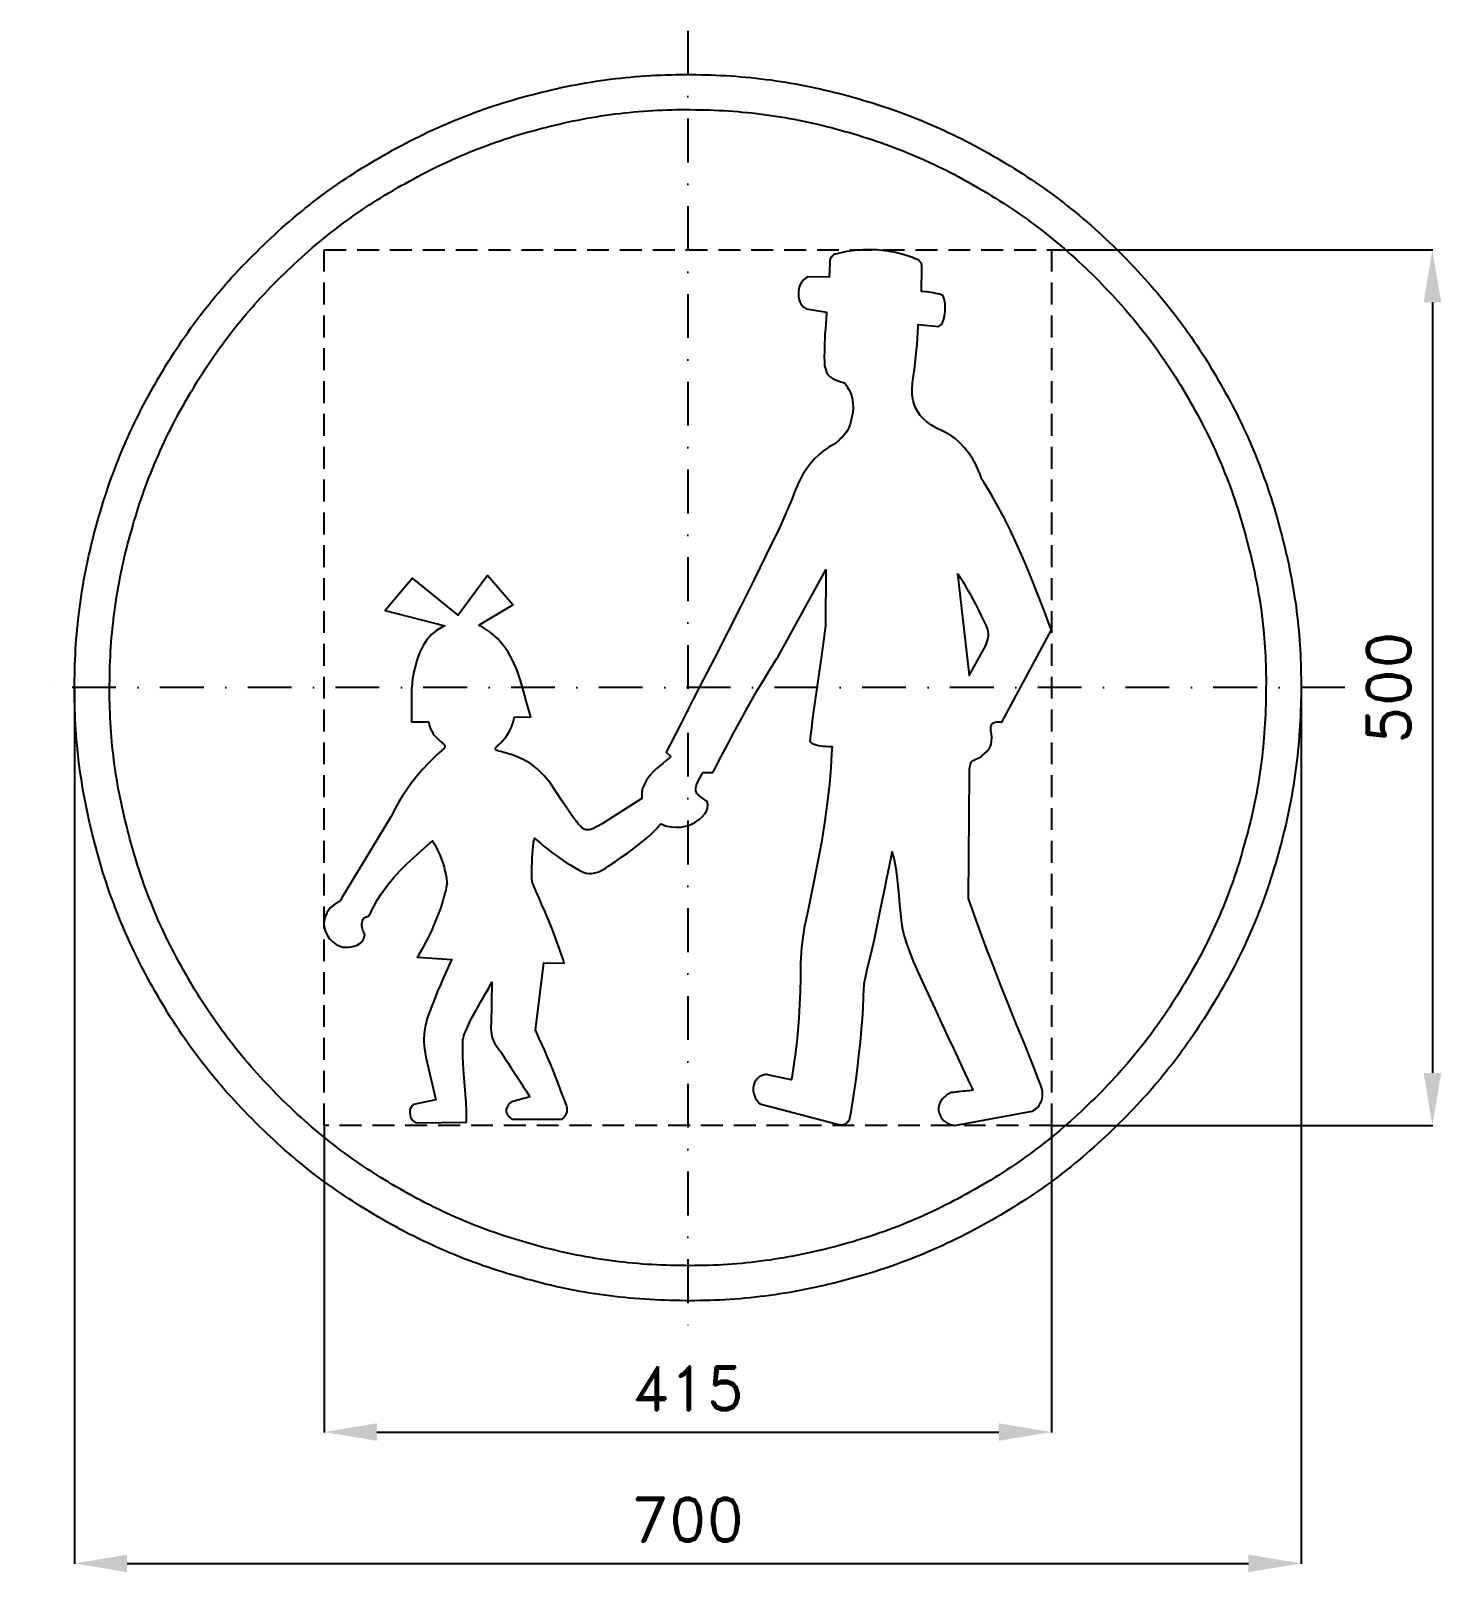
# Model space of a CAD drawing. Header units: millimetres. Extents: x -375 to 430, y -505 to 375.
import ezdxf

# ---------------------------------------------------------------- set-up
doc = ezdxf.new("R2010")
doc.units = ezdxf.units.MM
doc.header["$LTSCALE"] = 5
doc.linetypes.add('ČERCHOVANÁX2', pattern=[2, 1, -0.5, 0, -0.5])
doc.linetypes.add('ČÁRKOVANÁX2', pattern=[1.5, 1, -0.5])
doc.layers.add('Kóty', color=2, linetype='Continuous')
doc.layers.add('Značka', color=7, linetype='Continuous')
doc.styles.get("Standard").update_dxf_attribs({"font": 'romand.shx', "height": 25})
doc.dimstyles.get("Standard").update_dxf_attribs({"dimtxt": 25, "dimasz": 30, "dimexe": 0.18, "dimexo": 0.0625, "dimgap": 12.5, "dimtad": 1, "dimdec": 0, "dimzin": 0, "dimdsep": 46, "dimtxsty": 'Standard', "dimcen": 0.09, "dimadec": 0, "dimazin": 0, "dimtfac": 1, "dimtdec": 0, "dimtofl": 0, "dimtmove": 0, "dimatfit": 3, "dimfxl": 1, "dimtolj": 1, "dimtzin": 0, "dimarcsym": 0})

msp = doc.modelspace()

# ---------------------------------------------------------------- blocks, each defined once
blk = doc.blocks.new('*D2')
at = {"layer": 'Defpoints', "color": 0, "transparency": 16777216}
for p in [(-350.05, 0), (350, -4.58), (350, -500.03)]:
    blk.add_point(p, dxfattribs=at)
at = {"layer": 'Kóty', "color": 0, "lineweight": -2, "transparency": 16777216}
for p, q in [((-350.05, -0.06), (-350.05, -500.21)), ((350, -4.64), (350, -500.21)), ((-320.05, -500.03), (320, -500.03))]:
    blk.add_line(p, q, dxfattribs=at)
at = {"layer": 'Kóty', "color": 0, "transparency": 16777216}
for points in [[(-320.05, -495.03), (-320.05, -505.03), (-350.05, -500.03)], [(320, -495.03), (320, -505.03), (350, -500.03)]]:
    blk.add_solid(points, dxfattribs=at)
at = {"layer": 'Kóty', "color": 0, "transparency": 16777216, "insert": (-0.03, -475.03), "char_height": 25, "attachment_point": 5}
blk.add_mtext('\\A1;700', dxfattribs=at)
blk = doc.blocks.new('*D3')
at = {"layer": 'Defpoints', "color": 0, "transparency": 16777216}
for p in [(207.5, 250), (207.5, -250), (425, -250)]:
    blk.add_point(p, dxfattribs=at)
at = {"layer": 'Kóty', "color": 0, "lineweight": -2, "transparency": 16777216}
for p, q in [((207.5625, 250), (425.18, 250)), ((425, 220), (425, -220)), ((207.5625, -250), (425.18, -250))]:
    blk.add_line(p, q, dxfattribs=at)
at = {"layer": 'Kóty', "color": 0, "transparency": 16777216}
for points in [[(420, 220), (430, 220), (425, 250)], [(420, -220), (430, -220), (425, -250)]]:
    blk.add_solid(points, dxfattribs=at)
at = {"layer": 'Kóty', "color": 0, "transparency": 16777216, "insert": (400, 0), "char_height": 25, "attachment_point": 5, "rotation": 90}
blk.add_mtext('\\A1;500', dxfattribs=at)
blk = doc.blocks.new('*D4')
at = {"layer": 'Defpoints', "color": 0, "transparency": 16777216}
for p in [(-207.5, -250), (207.5, -250), (207.5, -425.03)]:
    blk.add_point(p, dxfattribs=at)
at = {"layer": 'Kóty', "color": 0, "lineweight": -2, "transparency": 16777216}
for p, q in [((-207.5, -250.06), (-207.5, -425.21)), ((207.5, -250.06), (207.5, -425.21)), ((-177.5, -425.03), (177.5, -425.03))]:
    blk.add_line(p, q, dxfattribs=at)
at = {"layer": 'Kóty', "color": 0, "transparency": 16777216}
for points in [[(-177.5, -420.03), (-177.5, -430.03), (-207.5, -425.03)], [(177.5, -420.03), (177.5, -430.03), (207.5, -425.03)]]:
    blk.add_solid(points, dxfattribs=at)
at = {"layer": 'Kóty', "color": 0, "transparency": 16777216, "insert": (0, -400.03), "char_height": 25, "attachment_point": 5}
blk.add_mtext('\\A1;415', dxfattribs=at)

# ---------------------------------------------------------------- dimensions: what is measured, and where the dimension line sits
at = {"layer": 'Kóty'}
dim = msp.add_linear_dim(base=(425, -250), p1=(207.5, 250), p2=(207.5, -250), angle=90, dimstyle='Standard', dxfattribs=at)
dim.commit()
dim.dimension.update_dxf_attribs({"geometry": '*D3', "text_midpoint": (400, 0)})
for base, p1, p2, picture, middle in [((350, -500.029), (-350.054, 0), (350, -4.581), '*D2', (-0.027, -475.029)), ((207.5, -425.029), (-207.5, -250), (207.5, -250), '*D4', (0, -400.029))]:
    dim = msp.add_linear_dim(base=base, p1=p1, p2=p2, dimstyle='Standard', dxfattribs=at)
    dim.commit()
    dim.dimension.update_dxf_attribs({"geometry": picture, "text_midpoint": middle})

# ---------------------------------------------------------------- linework, layer by layer
at = {"layer": 'Značka', "color": 6, "linetype": 'ČERCHOVANÁX2', "lineweight": 25, "ltscale": 5}
for p, q in [((0, 375), (0, -375)), ((375, 0), (-375, 0))]:
    msp.add_line(p, q, dxfattribs=at)
at = {"layer": 'Značka', "color": 5}
for points in [[(350, 0), (350, -2.291), (350, -4.581, -0.0321663), (346.5, -50.208, -0.0357268), (336.9, -95.004, -0.0366679), (321.8, -138.262, -0.0347487), (300.8, -178.953, -0.0340422), (275, -216.774, -0.0344423), (244.2, -250.706, -0.0345546), (209.5, -280.563, -0.0344262), (171, -305.374, -0.034386), (129.7, -325.223, -0.0344168), (86.2, -339.231, -0.0344232), (41.2, -347.724, -0.0344159), (-4.6, -349.97, -0.0344167), (-50.2, -346.527, -0.034417), (-95, -336.859, -0.0344219), (-138.2, -321.716, -0.0344258), (-179, -300.792, -0.0344196), (-216.8, -274.979, -0.0344135), (-250.7, -244.227, -0.0344027), (-280.6, -209.504, -0.0344212), (-305.4, -171.017, -0.0344081), (-325.2, -129.751, -0.0344167), (-339.2, -86.154, -0.034422), (-347.7, -41.156, -0.0344239), (-350, 4.581, -0.0344186), (-346.5, 50.244, -0.0344066), (-336.9, 95.004, -0.0344079), (-321.7, 138.22, -0.0344215), (-300.8, 178.953, -0.0344123), (-275, 216.776, -0.0344159), (-244.2, 250.706, -0.0344112), (-209.5, 280.56, -0.0344102), (-171, 305.374, -0.0344135), (-129.8, 325.224, -0.0344133), (-86.2, 339.231, -0.0344178), (-41.2, 347.724, -0.0344147), (4.6, 349.97, -0.0344183), (50.2, 346.527, -0.0344185), (95, 336.859, -0.0344139), (138.2, 321.715, -0.0344122), (179, 300.792, -0.034421), (216.8, 274.98, -0.0343987), (250.7, 244.227, -0.0344281), (280.6, 209.501, -0.0344954), (305.4, 171.017, -0.0344081), (325.2, 129.763, -0.0340917), (339.2, 86.154, -0.0328069), (347.5, 43.384, -0.0342764), (350, 0)], [(330, 0), (330, -2.16), (330, -4.32, -0.0321676), (326.7, -47.339, -0.0357412), (317.6, -89.575, -0.0366598), (303.4, -130.361, -0.0347689), (283.6, -168.727, -0.0340415), (259.3, -204.387, -0.0344506), (230.3, -236.38, -0.034559), (197.5, -264.531, -0.0344287), (161.2, -287.924, -0.034392), (122.3, -306.639, -0.034413), (81.2, -319.846, -0.0344226), (38.8, -327.854, -0.0344166), (-4.3, -329.972, -0.0344155), (-47.4, -326.726, -0.0344178), (-89.6, -317.61, -0.0344206), (-130.3, -303.332, -0.0344145), (-168.7, -283.604, -0.034423), (-204.4, -259.266, -0.034424), (-236.4, -230.271, -0.0344207), (-264.5, -197.532, -0.0344091), (-287.9, -161.245, -0.0344122), (-306.6, -122.337, -0.0343888), (-319.8, -81.231, -0.0343928), (-327.9, -38.804, -0.034449), (-330, 4.32, -0.0344398), (-326.7, 47.373, -0.0344103), (-317.6, 89.575, -0.0344275), (-303.3, 130.322, -0.0344042), (-283.6, 168.727, -0.0344117), (-259.3, 204.389, -0.034409), (-230.3, 236.38, -0.0344094), (-197.5, 264.528, -0.0344108), (-161.2, 287.924, -0.0344214), (-122.3, 306.639, -0.0344114), (-81.2, 319.846, -0.034423), (-38.8, 327.854, -0.0344179), (4.3, 329.972, -0.0344171), (47.4, 326.726, -0.0344183), (89.6, 317.61, -0.0344109), (130.3, 303.332, -0.0344202), (168.7, 283.604, -0.0344124), (204.4, 259.267, -0.034393), (236.4, 230.271, -0.0344124), (264.5, 197.529, -0.0344903), (287.9, 161.245, -0.0344317), (306.6, 122.348, -0.034062), (319.8, 81.231, -0.032789), (327.7, 40.905, -0.034256), (330, 0)], [(-119.2, 35.662), (-99.8, 47.356), (-114.3, 64.079), (-131.1, 41.323), (-157.2, 62.444), (-172.8, 44.017), (-138.7, 35.373), (-139.2, 35.134), (-139.7, 34.887), (-143.2, 32.876), (-146.3, 30.286), (-148.9, 27.364), (-151, 24.092), (-152.9, 20.292), (-154.4, 16.315), (-155.4, 12.725), (-156.3, 9.078), (-157.1, 4.811), (-157.6, 0.513), (-157.7, -0.285), (-157.8, -1.084), (-157.8, -19.484), (-148, -19.621), (-147.9, -19.887), (-147.9, -20.152), (-147.4, -21.819), (-146.9, -23.439), (-146.2, -24.745), (-145.5, -25.986), (-144.7, -27.085), (-143.9, -28.116), (-143.1, -28.89), (-142.4, -29.622), (-141.3, -30.517), (-140.3, -31.384), (-139.8, -31.823), (-139.3, -32.302), (-139, -32.581), (-138.8, -32.883), (-138.7, -33.089), (-138.7, -33.305), (-138.6, -33.509), (-138.6, -33.716), (-138.6, -33.921), (-138.7, -34.119), (-138.8, -34.288), (-138.9, -34.448), (-139, -34.635), (-139.2, -34.805), (-139.2, -34.854), (-139.3, -34.902), (-139.8, -35.388), (-140.4, -35.875), (-141.5, -36.861), (-142.7, -37.862), (-145.4, -40.412), (-148.1, -43.054), (-151.4, -46.688), (-154.7, -50.476), (-157.7, -54.4), (-160.6, -58.459), (-162.8, -61.815), (-164.9, -65.244), (-167, -69.002), (-169, -72.836), (-169.4, -73.526), (-169.7, -74.217), (-197.9, -120.526), (-197.9, -120.6), (-197.9, -120.673), (-198, -121.084), (-198.2, -121.458), (-198.5, -121.76), (-198.8, -122.02), (-199.2, -122.292), (-199.6, -122.532), (-200, -122.752), (-200.4, -122.97), (-200.9, -123.27), (-201.4, -123.59), (-204.1, -125.817), (-206.1, -128.652), (-207, -130.619), (-207.5, -132.711), (-207.7, -134.787), (-207.5, -136.859), (-206.9, -139.168), (-205.8, -141.333), (-204.5, -143.363), (-202.7, -145.104), (-201.7, -145.892), (-200.7, -146.588), (-199.4, -147.292), (-198, -147.849), (-197.5, -148.01), (-197, -148.161), (-196.7, -148.173), (-196.4, -148.183), (-195.7, -148.193), (-195.1, -148.189), (-193.6, -148.123), (-192.1, -147.958), (-190.7, -147.669), (-189.2, -147.204), (-188.1, -146.714), (-187.2, -146.077), (-186.4, -145.449), (-185.8, -144.723), (-185.4, -144.027), (-185, -143.279), (-184.7, -142.361), (-184.4, -141.41), (-184.4, -141.171), (-184.4, -140.932), (-184.4, -140.824), (-184.5, -140.716), (-184.6, -140.502), (-184.7, -140.285), (-185, -139.753), (-185.2, -139.21), (-185.5, -138.49), (-185.7, -137.752), (-185.9, -136.994), (-186, -136.226), (-186, -135.577), (-186, -134.927), (-185.9, -134.043), (-185.7, -133.168), (-185.5, -132.591), (-185.3, -132.056), (-185, -131.721), (-184.7, -131.432), (-184.4, -131.196), (-184, -131.006), (-183.6, -130.833), (-183.1, -130.702), (-182.7, -130.598), (-182.2, -130.514), (-182.1, -130.501), (-182.1, -130.489), (-181.6, -129.602), (-181.2, -128.717), (-180.4, -127.003), (-179.5, -125.309), (-177.3, -121.341), (-174.8, -117.505), (-171.5, -112.85), (-167.8, -108.427), (-164.1, -104.358), (-160.2, -100.465), (-157, -97.502), (-153.8, -94.604), (-150.4, -91.597), (-147, -88.601), (-146.4, -88.074), (-145.8, -87.546), (-145.6, -87.854), (-145.4, -88.164), (-145, -88.794), (-144.6, -89.431), (-143.7, -91.082), (-142.8, -92.766), (-141.7, -95.119), (-140.7, -97.523), (-139.9, -100.009), (-139.1, -102.535), (-138.6, -104.585), (-138.1, -106.656), (-137.8, -108.858), (-137.5, -111.075), (-137.5, -111.465), (-137.4, -111.855), (-137.6, -112.46), (-137.7, -113.065), (-137.9, -114.29), (-138.2, -115.51), (-139, -118.641), (-139.9, -121.744), (-141.2, -126.017), (-142.8, -130.234), (-144.5, -134.545), (-146.4, -138.792), (-148, -142.211), (-149.7, -145.587), (-151.7, -149.154), (-153.7, -152.664), (-154, -153.278), (-154.4, -153.891), (-134.7, -155.292), (-134.9, -155.778), (-135.2, -156.264), (-136.8, -159.663), (-138.4, -163.088), (-139.8, -166.363), (-141.2, -169.656), (-142.6, -172.982), (-144, -176.326), (-145, -179.042), (-146.1, -181.759), (-147.4, -185.207), (-148.7, -188.698), (-149.4, -191.202), (-149.9, -193.747), (-150.3, -195.887), (-150.5, -198.043), (-150.6, -200.255), (-150.6, -202.47), (-150.5, -204.306), (-150.3, -206.137), (-150, -208.167), (-149.7, -210.186), (-149.6, -210.552), (-149.6, -210.919), (-143.9, -235.365), (-156.5, -238.031), (-156.7, -238.13), (-156.8, -238.233), (-157.5, -238.836), (-158, -239.577), (-158.4, -240.482), (-158.6, -241.446), (-158.7, -242.742), (-158.5, -244.032), (-158.2, -245.28), (-157.5, -246.424), (-157.1, -247.026), (-156.6, -247.558), (-156, -247.97), (-155.4, -248.285), (-155.2, -248.355), (-155.1, -248.42), (-126.3, -248.076), (-126.3, -247.375), (-126.3, -246.675), (-126.4, -241.761), (-126.6, -236.852), (-126.9, -232.161), (-127.3, -227.474), (-127.6, -222.775), (-128, -218.075), (-128.2, -214.308), (-128.4, -210.537), (-128.5, -206.525), (-128.5, -202.512), (-128.5, -201.803), (-128.5, -201.093), (-128.3, -200.529), (-128.1, -199.965), (-127.8, -198.858), (-127.4, -197.758), (-126.3, -195.109), (-125.2, -192.503), (-123.6, -189.186), (-121.8, -185.93), (-120.1, -182.768), (-118.3, -179.632), (-116.8, -177.132), (-115.4, -174.627), (-113.8, -171.926), (-112.4, -169.192), (-112.1, -168.701), (-111.9, -168.21), (-112.3, -192.258), (-112.4, -192.526), (-112.4, -192.794), (-112.4, -194.531), (-112.3, -196.267), (-112.1, -197.717), (-111.8, -199.148), (-111.5, -200.419), (-111, -201.657), (-110.6, -202.562), (-110.1, -203.428), (-109.4, -204.42), (-108.7, -205.381), (-106.4, -208.58), (-104.3, -211.856), (-102.4, -214.659), (-100.6, -217.461), (-98.8, -220.32), (-96.9, -223.184), (-95.4, -225.495), (-93.9, -227.802), (-92.3, -230.257), (-90.7, -232.703), (-90.5, -233.134), (-90.2, -233.565), (-100.4, -236.451), (-100.6, -236.587), (-100.8, -236.726), (-101.7, -237.491), (-102.5, -238.397), (-103, -239.098), (-103.4, -239.867), (-103.6, -240.605), (-103.6, -241.368), (-103.6, -242.119), (-103.4, -242.849), (-103.1, -243.584), (-102.6, -244.26), (-102.2, -244.748), (-101.8, -245.198), (-101.2, -245.695), (-100.6, -246.136), (-100.4, -246.256), (-100.3, -246.372), (-71.7, -246.345), (-71.5, -246.208), (-71.4, -246.071), (-70.7, -245.206), (-70, -244.297), (-69.5, -243.59), (-69.1, -242.83), (-68.9, -242.14), (-68.8, -241.423), (-68.8, -240.608), (-68.9, -239.797), (-69, -239.071), (-69.2, -238.362), (-69.6, -237.365), (-70.1, -236.382), (-71.9, -231.72), (-73.6, -226.994), (-75.1, -222.922), (-76.7, -218.888), (-78.4, -214.742), (-80.2, -210.61), (-81.6, -207.255), (-83.1, -203.917), (-84.8, -200.341), (-86.4, -196.785), (-86.7, -196.156), (-87, -195.528), (-82.2, -157.216), (-70.6, -157.285), (-70.8, -156.575), (-71, -155.866), (-72.7, -150.934), (-74.4, -146.041), (-76.1, -141.41), (-77.9, -136.809), (-79.8, -132.211), (-81.7, -127.634), (-83.3, -123.959), (-84.9, -120.292), (-86.6, -116.371), (-88.3, -112.449), (-88.6, -111.754), (-88.9, -111.058), (-88.9, -110.689), (-88.9, -110.32), (-89, -109.575), (-89, -108.83), (-89, -106.938), (-89, -105.045), (-89, -102.482), (-88.9, -99.92), (-88.8, -97.356), (-88.6, -94.795), (-88.4, -92.776), (-88.2, -90.761), (-88, -88.677), (-87.7, -86.6), (-87.6, -86.242), (-87.5, -85.883), (-87.2, -86.178), (-86.9, -86.472), (-86.2, -87.055), (-85.5, -87.635), (-83.9, -89.059), (-82.2, -90.461), (-79.9, -92.274), (-77.6, -94.042), (-75.3, -95.75), (-73, -97.411), (-71.1, -98.704), (-69.2, -99.952), (-66.8, -101.451), (-64.3, -102.937), (-62.1, -104.274), (-59.7, -105.367), (-58.1, -105.848), (-56.4, -106.079, 0.0375309), (-54.7, -106.072), (-53.1, -105.822), (-51.3, -105.312), (-49.6, -104.579), (-47.2, -103.228), (-45, -101.7), (-41.3, -99.189), (-37.6, -96.673), (-34.4, -94.454), (-31.3, -92.174), (-28.3, -89.804), (-25.2, -87.345), (-22.9, -85.317), (-20.6, -83.214), (-18.3, -80.93), (-16.1, -78.538), (-15.7, -78.11), (-15.4, -77.68), (-14.8, -77.953), (-14.3, -78.215), (-13.1, -78.667), (-12, -79.034), (-9.5, -79.567), (-6.9, -79.748, 0.0478875), (-3, -79.449), (0.7, -78.44), (3.8, -77.134), (6.5, -75.353), (8.2, -73.851), (9.7, -72.09), (10.6, -70.573), (11.2, -68.922), (11.3, -68.102), (11.4, -67.268), (11.4, -66.567), (11.3, -65.874), (11.2, -65.454), (11.1, -65.037), (10.7, -64.807), (10.4, -64.576), (9.7, -64.149), (9.1, -63.717), (7.8, -62.811), (6.6, -61.823), (5.9, -61.163), (5.2, -60.42), (4.9, -59.84), (4.6, -59.212), (4.5, -58.554), (4.5, -57.879), (4.5, -57.1), (4.7, -56.337), (5.1, -55.195), (5.6, -54.089), (6.8, -51.664), (8.2, -49.306), (8.4, -48.844), (8.7, -48.382), (14.3, -48.382), (14.8, -47.374), (15.4, -46.366), (19, -39.343), (22.8, -32.331), (26.3, -25.7), (29.9, -19.091), (33.5, -12.508), (37.2, -5.961), (40.2, -0.729), (43.3, 4.474), (46.7, 10.01), (50.1, 15.5), (50.7, 16.471), (51.3, 17.44), (78.8, 67.24), (78.6, 35.923), (78.5, 34.9), (78.4, 33.878), (77.5, 26.784), (76.5, 19.702), (75.5, 13.037), (74.5, 6.376), (73.6, -0.238), (72.6, -6.856), (71.9, -12.136), (71.2, -17.422), (70.5, -23.045), (69.9, -28.677), (69.8, -29.673), (69.7, -30.669), (69.8, -30.768), (69.9, -30.865), (70, -31.057), (70.2, -31.233), (70.6, -31.553), (71, -31.824), (72.1, -32.305), (73.2, -32.651), (74.5, -32.971), (75.9, -33.201), (77.3, -33.377), (78.7, -33.503), (80.3, -33.604), (81.9, -33.665), (82.1, -33.672), (82.4, -33.679), (82.2, -35.741), (82.1, -37.803), (81.9, -41.801), (81.6, -45.796), (80.8, -55.152), (79.8, -64.485), (78.2, -75.907), (76.4, -87.283), (74.4, -98.058), (72.3, -108.811), (70.6, -117.392), (68.9, -125.965), (66.5, -137.133), (64.8, -148.38), (64.4, -157.235), (64.3, -166.129), (64.1, -173.559), (63.7, -180.979), (63.3, -188.497), (62.8, -196.008), (62.2, -202.129), (61.5, -208.237), (60.6, -214.886), (59.5, -221.502), (59.3, -222.69), (59, -223.877), (44.8, -220.854), (44.4, -220.908), (44.1, -220.97), (42.4, -221.432), (40.8, -222.233), (39.7, -223.133), (38.8, -224.244), (38.1, -225.475), (37.6, -226.813), (37.3, -228.456), (37.3, -230.126), (37.6, -231.848), (38.2, -233.495), (38.7, -234.511), (39.3, -235.471), (39.9, -236.309), (40.6, -237.077), (40.9, -237.323), (41.1, -237.564), (84.7, -249.093), (84.9, -249.157), (85.2, -249.219), (86.5, -249.485), (87.9, -249.553), (88.7, -249.481), (89.4, -249.279), (90.1, -248.978), (90.7, -248.559), (91.3, -248.016), (91.7, -247.387), (92.2, -246.596), (92.5, -245.758), (92.9, -244.032), (93.2, -242.263), (94.5, -233.556), (95.9, -224.88), (96.9, -217.43), (97.7, -209.952), (98.5, -202.473), (99.2, -194.992), (99.7, -189.124), (100.1, -183.238), (100.2, -176.147), (100.7, -169.103), (102.5, -160.059), (104.8, -151.089), (106.5, -143.572), (108.1, -136.025), (109.6, -128.481), (111.2, -120.937), (112.4, -114.901), (113.6, -108.863), (114.9, -102.454), (116.2, -96.045), (116.4, -94.915), (116.6, -93.785), (116.9, -94.688), (117.1, -95.593), (117.5, -97.369), (117.9, -99.153), (118.7, -103.435), (119.3, -107.744), (119.9, -113.168), (120.4, -118.606), (120.8, -123.77), (121.3, -128.93), (121.7, -132.931), (122.4, -136.906), (123.5, -141.821), (125, -146.649), (128.9, -156.823), (133.4, -166.776), (137.2, -175.033), (140.9, -183.281), (144.8, -191.523), (148.6, -199.742), (151.8, -206.369), (154.9, -213.004), (158.2, -220.141), (161.5, -227.301), (162.1, -228.578), (162.7, -229.855), (162.5, -229.88), (162.3, -229.906), (161.9, -229.955), (161.5, -230.003), (160.5, -230.116), (159.6, -230.224), (158.3, -230.358), (157.1, -230.487), (155.9, -230.613), (154.7, -230.74), (153.7, -230.847), (152.7, -230.957), (151.6, -231.084), (150.5, -231.219), (150.2, -231.244), (150, -231.27), (149.8, -231.361), (149.7, -231.454), (149.3, -231.646), (148.9, -231.851), (148, -232.39), (147.2, -232.999), (146.3, -233.838), (145.4, -234.774), (144.7, -235.693), (144.1, -236.679), (143.7, -237.506), (143.4, -238.369), (143.2, -239.133), (143.1, -239.914), (143.1, -241.219), (143.3, -242.51), (143.8, -243.809), (144.4, -245.029), (145.2, -246.217), (146.2, -247.259), (147.3, -248.133), (148.5, -248.843), (150, -249.492), (151.7, -249.902), (151.9, -249.953), (152.2, -250), (196.6, -241.837), (196.8, -241.724), (197, -241.608), (198.4, -240.734), (199.5, -239.673), (200.5, -238.575), (201.2, -237.347), (201.8, -236.016), (202.2, -234.614), (202.4, -233.402), (202.4, -232.176), (202.4, -230.77), (202.2, -229.378), (202.1, -229.122), (202.1, -228.865), (201.5, -227.257), (200.9, -225.649), (199.6, -222.415), (198.4, -219.185), (195.2, -211.026), (191.9, -202.882), (187.5, -191.922), (183.1, -180.967), (178.7, -170.03), (174.4, -159.07), (171.1, -150.413), (167.8, -141.728), (164.5, -132.7), (161.4, -123.621), (160.8, -122.047), (160.3, -120.471), (160.7, -49.289), (160.8, -48.977), (160.8, -48.666), (160.8, -46.936), (160.9, -45.213), (161.1, -44.412), (161.3, -43.634), (161.5, -43.187), (161.7, -42.766), (162, -42.391), (162.3, -42.054), (162.8, -41.664), (163.3, -41.33), (164, -40.977), (164.7, -40.665), (165.8, -40.205), (166.9, -39.774), (167.1, -39.674), (167.4, -39.574), (167.5, -39.448), (167.6, -39.324), (167.9, -39.075), (168.1, -38.834), (168.8, -38.216), (169.4, -37.61), (170.4, -36.719), (171.3, -35.761), (172.1, -34.603), (172.8, -33.331), (173.2, -32.052), (173.4, -30.723), (173.6, -28.523), (173.3, -26.327), (173, -24.79), (172.9, -23.246), (173, -22.497), (173.1, -21.766), (173.3, -21.336), (173.5, -20.936), (173.8, -20.591), (174.1, -20.294), (174.5, -20.037), (174.9, -19.839), (175.5, -19.646), (176.1, -19.538), (176.8, -19.489), (177.4, -19.491), (178.1, -19.53), (178.7, -19.605), (179, -19.639), (179.2, -19.676), (207.5, 33.051), (207, 34.352), (206.5, 35.654), (203, 44.949), (199.4, 54.211), (195.8, 63.176), (192.1, 72.082), (188.2, 80.926), (184.1, 89.674), (180.7, 96.494), (177.1, 103.231), (173.3, 110.112), (169.2, 116.845), (168.4, 117.995), (167.7, 119.142), (167.5, 119.652), (167.4, 120.162), (167, 121.19), (166.6, 122.212), (165.5, 124.808), (164.3, 127.35), (162.4, 130.754), (160.3, 133.993), (157.8, 137.139), (155, 140.047), (152.6, 142.274), (149.9, 144.208), (146, 146.306), (142, 148.233), (139.1, 149.834), (136.4, 151.717), (134.5, 153.418), (132.7, 155.34), (131.2, 157.452), (130, 159.75), (129.2, 161.801), (128.6, 163.929), (128.1, 166.982), (128.1, 170.069), (128.3, 174.065), (128.8, 178.042), (129.3, 181.658), (129.7, 185.273), (130.2, 189.091), (130.6, 192.914), (130.9, 196.077), (131.1, 199.246), (131.3, 202.678), (131.4, 206.114), (131.4, 206.725), (131.4, 207.336), (143.3, 206.223), (143.5, 206.354), (143.7, 206.491), (144.6, 207.402), (145.3, 208.52), (146.1, 210.452), (146.5, 212.482), (146.8, 214.728), (146.9, 216.993), (146.8, 219.051), (146.5, 221.086), (146.3, 222.023), (146, 222.938), (145.9, 223.334), (145.6, 223.705), (145.6, 223.829), (145.5, 223.95), (145.4, 223.987), (145.3, 224.025), (145, 224.102), (144.8, 224.177), (144.2, 224.379), (143.6, 224.566), (142.5, 224.84), (141.5, 225.083), (140.2, 225.341), (139, 225.564), (137.8, 225.743), (136.7, 225.897), (135.3, 226.053), (134, 226.177), (133.7, 226.198), (133.4, 226.217), (133.5, 239.643), (133.5, 239.742), (133.5, 239.842), (133.6, 240.396), (133.6, 240.957), (133.6, 241.394), (133.4, 241.816), (133.3, 242.189), (133.1, 242.539), (132.8, 242.902), (132.5, 243.244), (132.2, 243.564), (131.9, 243.883), (131.9, 243.934), (131.8, 243.985), (131.4, 244.219), (130.9, 244.45), (129.8, 244.91), (128.8, 245.345), (125.9, 246.415), (122.9, 247.332), (118.5, 248.441), (114, 249.235), (109.1, 249.799, 0.0181638), (104.1, 250, 0.0152093), (99.8, 249.917), (95.5, 249.58), (90.7, 248.928), (85.9, 247.936), (85.1, 247.723), (84.2, 247.503), (84.1, 247.487), (84.1, 247.471), (84, 247.429), (83.8, 247.382), (83.5, 247.217), (83.2, 247.02), (82.7, 246.657), (82.3, 246.236), (81.9, 245.704), (81.5, 245.117), (81.3, 244.566), (81.1, 243.988), (81, 243.283), (80.9, 242.569), (81, 242.432), (81, 242.295), (80.7, 234.366), (68.4, 234.462), (68.1, 234.289), (67.8, 234.107), (66.1, 232.9), (64.8, 231.331), (63.9, 229.693), (63.4, 227.912), (63.1, 225.842), (63.1, 223.751), (63.4, 222), (64, 220.313), (64.6, 219.041), (65.4, 217.906), (65.8, 217.501), (66.2, 217.132), (66.8, 216.766), (67.3, 216.474), (67.6, 216.373), (67.8, 216.282), (79.2, 214.386), (79.2, 213.962), (79.2, 213.537), (78.9, 210.568), (78.7, 207.596), (78.5, 204.767), (78.3, 201.937), (78.2, 199.108), (78.1, 196.277), (78, 194.012), (78, 191.749), (77.9, 188.925), (78, 186.092), (78.1, 183.717), (78.7, 181.407), (79.2, 180.148), (79.9, 178.984), (80.5, 178.137), (81.3, 177.392), (82.4, 176.64), (83.5, 176.021), (84.7, 175.516), (85.8, 175.086), (87.3, 174.63), (88.7, 174.222), (89, 174.138), (89.4, 174.054), (89.7, 173.684), (90, 173.311), (90.5, 172.569), (91, 171.8), (92.1, 169.906), (93, 167.897), (93.8, 165.246), (94.2, 162.508), (94.3, 159.773), (94.1, 157.048), (93.7, 154.877), (93.2, 152.733), (92.6, 150.495), (91.9, 148.293), (91.7, 147.913), (91.6, 147.533), (91.5, 147.34), (91.3, 147.148), (91.1, 146.769), (90.8, 146.394), (90.2, 145.481), (89.5, 144.598), (88.5, 143.463), (87.4, 142.388), (86.3, 141.354), (85.2, 140.377), (84.2, 139.618), (83.2, 138.902), (81.9, 138.047), (80.5, 137.213), (77.5, 135.148), (74.7, 132.832), (72.4, 130.553), (70.2, 128.094), (68, 125.16), (65.9, 122.065), (64.3, 119.14), (62.8, 116.12), (60.9, 111.616), (59.2, 107.05), (52.3, 91.24), (44.8, 75.76), (37.6, 61.339), (30.5, 46.933), (22.9, 31.866), (15.2, 16.846), (9, 4.751), (2.7, -7.345), (-3.7, -19.887), (-10.1, -32.445), (-11.2, -34.601), (-12.3, -36.757), (-9.7, -39.368), (-10, -39.626), (-10.3, -39.883), (-12.3, -41.603), (-14.3, -43.285), (-16.2, -44.847), (-18, -46.455), (-19.7, -48.127), (-21.4, -49.913), (-22.6, -51.472), (-23.7, -53.124), (-24.8, -55.105), (-25.7, -57.186), (-25.9, -57.586), (-26, -57.988), (-26, -58.027), (-26, -58.066), (-26, -58.158), (-26, -58.252), (-26.1, -58.559), (-26.1, -58.867), (-26.2, -59.402), (-26.2, -59.939), (-26.2, -60.555), (-26.2, -61.172), (-26.2, -61.678), (-26.2, -62.183), (-26.2, -62.689), (-26.2, -63.195), (-26.2, -63.278), (-26.2, -63.361), (-49.3, -77.886), (-49.5, -78.026), (-49.7, -78.167), (-51.3, -79.078), (-52.8, -79.935), (-54.2, -80.56), (-55.6, -81.019), (-56.5, -81.193), (-57.4, -81.232), (-58.2, -81.123), (-59.1, -80.852), (-59.8, -80.462), (-60.5, -79.961), (-61.3, -79.184), (-62.1, -78.309), (-62.2, -78.064), (-62.4, -77.817), (-63.1, -76.916), (-63.8, -76.012), (-65.2, -74.262), (-66.5, -72.487), (-69.3, -68.38), (-72.1, -64.203), (-75.3, -59.266), (-78.6, -54.433), (-82.1, -50.131), (-86, -46.278), (-89.8, -43.413), (-93.9, -41.034), (-99.6, -38.577), (-105.5, -36.813), (-106.7, -36.511), (-108, -36.221), (-108, -36.198), (-108.1, -36.175), (-108.2, -36.127), (-108.4, -36.077), (-108.7, -35.951), (-109, -35.803), (-109.3, -35.665), (-109.5, -35.498), (-109.6, -35.38), (-109.7, -35.245), (-109.8, -35.107), (-109.8, -34.958), (-109.8, -34.795), (-109.8, -34.633), (-109.7, -34.443), (-109.6, -34.267), (-109.5, -34.098), (-109.4, -33.941), (-109, -33.605), (-108.6, -33.294), (-107.1, -31.908), (-105.8, -30.389), (-104.5, -28.89), (-103.3, -27.326), (-102.3, -25.736), (-101.4, -24.07), (-100.7, -22.531), (-100.1, -20.947), (-99.5, -19.203), (-99.2, -17.424), (-99.1, -17.135), (-99.1, -16.845), (-89.6, -16.639), (-89.9, -15.714), (-90.2, -14.788), (-92, -8.355), (-93.8, -1.906), (-95.5, 4.014), (-97.5, 9.85), (-99.8, 15.356), (-102.7, 20.581), (-105.5, 24.504), (-108.7, 28.08), (-112.8, 31.702), (-117.4, 34.669), (-118.3, 35.173), (-119.2, 35.662)]]:
    msp.add_lwpolyline(points, format="xyb", dxfattribs=at)
at = {"layer": 'Značka', "color": 6, "linetype": 'ČÁRKOVANÁX2', "ltscale": 2.5}
msp.add_lwpolyline([(-207.5, -250), (-207.5, 250), (207.5, 250), (207.5, -250), (-207.5, -250)], dxfattribs=at)
at = {"layer": 'Značka', "color": 5}
msp.add_lwpolyline([(154, 65.165), (160.6, 6.873), (170.1, 24.119), (170.1, 24.305), (170.2, 24.492), (170.7, 25.767), (171.1, 27.078), (171.4, 28.3), (171.6, 29.544), (171.6, 30.819), (171.4, 32.087), (171.2, 33.171), (170.9, 34.226), (170.3, 35.677), (169.6, 37.091), (167.8, 40.683), (166.1, 44.271), (164.6, 47.185), (163, 50.074), (161.5, 52.888), (159.9, 55.678), (158.6, 57.847), (157.3, 59.997), (155.9, 62.216), (154.5, 64.407), (154.2, 64.786), (154, 65.165)], dxfattribs=at)

msp.set_redraw_order([(e.dxf.handle, doc.entitydb.next_handle()) for e in msp.query("TEXT MTEXT ATTDEF DIMENSION ARC_DIMENSION")])  # texts and dimensions are drawn at this point

doc.saveas('drawing.dxf')
